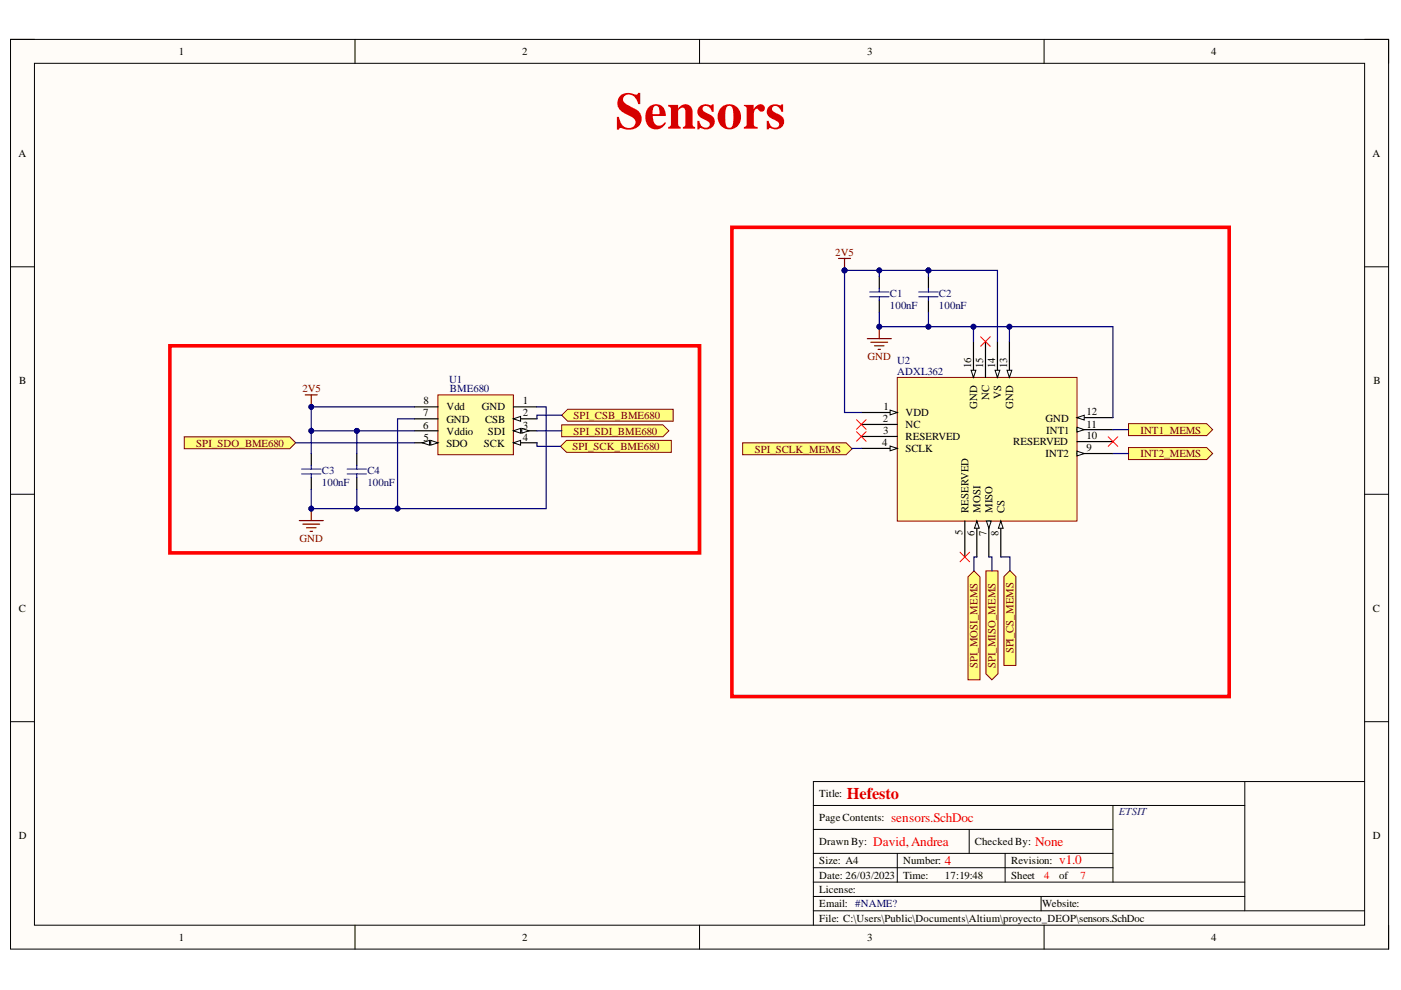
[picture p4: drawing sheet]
<svg xmlns="http://www.w3.org/2000/svg" width="297mm" height="210mm" viewBox="0 0 297 210" stroke-linecap="round" stroke-linejoin="round" font-family="sans-serif">
<defs><g id="words">
<text font-size="11" fill="#d50000" x="130.4" y="27.3">Sensors</text>
<text font-size="3.5" fill="#d50000" x="179.5" y="169.4">Hefesto</text>
<g font-size="2.8" fill="#d50000">
<text x="185.1" y="179.4">David,Andrea</text>
<text x="188.9" y="174.3">sensors.SchDoc</text>
<text x="219.5" y="179.4">None</text>
<text x="200.3" y="183.4">4</text>
<text x="224.5" y="183.2">v1.0</text>
</g>
<g font-size="2.3">
<text x="37.9" y="11.7">1</text>
<text x="110.7" y="11.7">2</text>
<text x="183.9" y="11.7">3</text>
<text x="256.8" y="11.7">4</text>
<text x="3.9" y="33.3">A</text>
<text x="291" y="33.3">A</text>
<text x="205.9" y="78" transform="rotate(-90 205.9 78)">16</text>
<text x="208.5" y="78" transform="rotate(-90 208.5 78)">15</text>
<text x="211" y="78" transform="rotate(-90 211 78)">14</text>
<text x="213.5" y="78" transform="rotate(-90 213.5 78)">13</text>
<text x="4.1" y="81.4">B</text>
<text x="291.2" y="81.4">B</text>
<text x="89.7" y="88.3">7</text>
<text x="89.8" y="85.7">8</text>
<text x="94.6" y="87">Vdd</text>
<text x="94.6" y="89.6">GND</text>
<text x="102.2" y="87">GND</text>
<text x="102.8" y="89.6">CSB</text>
<text x="110.9" y="88.3">2</text>
<text x="110.9" y="85.7">1</text>
<text x="187.2" y="89.6">2</text>
<text x="187.3" y="87">1</text>
<text x="192" y="88.3">VDD</text>
<text x="207.2" y="86.7" transform="rotate(-90 207.2 86.7)">GND</text>
<text x="209.7" y="84.9" transform="rotate(-90 209.7 84.9)">NC</text>
<text x="212.3" y="84.6" transform="rotate(-90 212.3 84.6)">VS</text>
<text x="214.8" y="86.7" transform="rotate(-90 214.8 86.7)">GND</text>
<text x="221.7" y="89.4">GND</text>
<text x="230.4" y="88">12</text>
<text x="89.7" y="90.9">6</text>
<text x="89.8" y="93.4">5</text>
<text x="94.6" y="92.2">Vddio</text>
<text x="94.6" y="94.7">SDO</text>
<text x="102.6" y="94.7">SCK</text>
<text x="103.4" y="92.2">SDI</text>
<text x="110.9" y="93.4">4</text>
<text x="110.9" y="90.9">3</text>
<text x="187.1" y="94.6">4</text>
<text x="187.2" y="92.1">3</text>
<text x="192" y="90.8">NC</text>
<text x="192" y="93.4">RESERVED</text>
<text x="192" y="95.9">SCLK</text>
<text x="214.8" y="94.5">RESERVED</text>
<text x="221.8" y="91.9">INT1</text>
<text x="230.4" y="95.7">9</text>
<text x="230.4" y="93.2">10</text>
<text x="230.4" y="90.6">11</text>
<text x="221.7" y="97">INT2</text>
<text x="204.1" y="113.5" transform="rotate(-90 204.1 113.5)">5</text>
<text x="205.3" y="108.7" transform="rotate(-90 205.3 108.7)">RESERVED</text>
<text x="206.6" y="113.5" transform="rotate(-90 206.6 113.5)">6</text>
<text x="207.9" y="108.7" transform="rotate(-90 207.9 108.7)">MOSI</text>
<text x="209.1" y="113.5" transform="rotate(-90 209.1 113.5)">7</text>
<text x="210.4" y="108.7" transform="rotate(-90 210.4 108.7)">MISO</text>
<text x="211.7" y="113.5" transform="rotate(-90 211.7 113.5)">8</text>
<text x="212.9" y="108.7" transform="rotate(-90 212.9 108.7)">CS</text>
<text x="4" y="129.7">C</text>
<text x="291.1" y="129.7">C</text>
<text x="173.7" y="169">Title:</text>
<text x="4" y="177.9">D</text>
<text x="173.7" y="179.2">Drawn By:</text>
<text x="173.7" y="174.1">Page Contents:</text>
<text x="206.7" y="179.2">Checked By:</text>
<text x="291.1" y="177.9">D</text>
<text x="173.7" y="183.2">Size: A4</text>
<text x="191.5" y="183.2">Number:</text>
<text x="214.4" y="183.2">Revision:</text>
<text x="173.7" y="186.3">Date: 26/03/2023</text>
<text x="173.7" y="189.3">License:</text>
<text x="191.5" y="186.3">Time:</text>
<text x="200.3" y="186.3">17:19:48</text>
<text x="214.4" y="186.3">Sheet</text>
<text x="224.5" y="186.3">of</text>
<text x="173.7" y="195.4">File: C:\Users\Public\Documents\Altium\proyecto_DEOP\sensors.SchDoc</text>
<text x="173.7" y="192.4">Email: #NAME?</text>
<text x="221" y="192.4">Website:</text>
<text x="37.9" y="199.5">1</text>
<text x="110.7" y="199.5">2</text>
<text x="183.9" y="199.5">3</text>
<text x="256.8" y="199.5">4</text>
</g>
<g font-size="2.3" fill="#800000">
<text x="177.1" y="54.3">2V5</text>
<text x="183.9" y="76.4">GND</text>
<text x="64.1" y="83.2">2V5</text>
<text x="121.6" y="88.9">SPI_CSB_BME680</text>
<text x="41.6" y="94.7">SPI_SDO_BME680</text>
<text x="121.4" y="95.5">SPI_SCK_BME680</text>
<text x="121.6" y="92.2">SPI_SDI_BME680</text>
<text x="160" y="96">SPI_SCLK_MEMS</text>
<text x="241.8" y="91.9">INT1_MEMS</text>
<text x="241.8" y="97">INT2_MEMS</text>
<text x="63.5" y="115">GND</text>
<text x="207.3" y="141.6" transform="rotate(-90 207.3 141.6)">SPI_MOSI_MEMS</text>
<text x="211.1" y="141.6" transform="rotate(-90 211.1 141.6)">SPI_MISO_MEMS</text>
<text x="214.9" y="138.5" transform="rotate(-90 214.9 138.5)">SPI_CS_MEMS</text>
</g>
<g font-size="2.3" fill="#000080">
<text x="188.7" y="65.5">100nF</text>
<text x="188.7" y="62.9">C1</text>
<text x="199.1" y="65.5">100nF</text>
<text x="199.1" y="62.9">C2</text>
<text x="190.2" y="77.1">U2</text>
<text x="95.2" y="81.2">U1</text>
<text x="95.4" y="83.2">BME680</text>
<text x="190.2" y="79.4">ADXL362</text>
<text x="68.2" y="100.5">C3</text>
<text x="77.9" y="100.5">C4</text>
<text x="68.2" y="103.1">100nF</text>
<text x="77.9" y="103.1">100nF</text>
</g>
<text font-size="2.3" fill="#1a237e" x="237.2" y="172.8">ETSIT</text>
<g font-size="2.3" fill="#d50000">
<text x="221.4" y="186.3">4</text>
<text x="229.1" y="186.3">7</text>
</g>
</g></defs>
<path d="M2.2 8.4h292.2v192.8h-292.2z" fill-rule="evenodd" fill="#fffcf8"/>
<path d="M2.2 8.4h292.2v192.8h-292.2z" fill="none" stroke="#000" stroke-width=".21"/>
<path d="M7.3 13.4h282v182.8h-282z" fill-rule="evenodd" fill="#fffcf8"/>
<g fill="none" stroke="#000" stroke-width=".21">
<path d="M2.2 8.3h5.1M7.3 13.4h282v182.8h-282zM75.3 8.3v5.1M148.3 8.3v5.1M221.4 8.4v5M289.3 8.4h5.1v5M2.2 56.6h5.1M289.3 56.6h5.1M2.2 104.8h5.1M289.3 104.8h5.1M2.2 153h5.1M289.3 153h5.1"/>
<path d="M172.4 175.9h63.6M172.4 170.8h91.5M205.5 175.9v5M236 170.8v16.2M263.9 165.7v27.4M289.3 165.7h-116.9v30.5M75.3 196.2v5M148.3 196.2v5M172.4 180.9h63.6M172.4 187h91.5M172.4 184h63.6M172.4 190.1h91.5"/>
<path d="M172.4 193.1h116.9M190.2 180.9v6.1M213.1 180.9v6.1M220.7 190.1v3M221.4 196.2v5M294.4 196.2v5"/>
</g>
<path d="M118.8 94.6l1.3-1.2h22.2v2.5h-22.2z" fill-rule="evenodd" fill="#ffff80"/>
<path d="M118.8 94.6l1.3-1.2h22.2v2.5h-22.2z" fill="none" stroke="#800000" stroke-width=".21"/>
<path d="M119.1 90.1h21.4l1.3 1.2-1.3 1.3h-21.4z" fill-rule="evenodd" fill="#ffff80"/>
<path d="M119.1 90.1h21.4l1.3 1.2-1.3 1.3h-21.4z" fill="none" stroke="#800000" stroke-width=".21"/>
<path d="M39.1 92.6h22.3l1.3 1.3-1.3 1.2h-22.3z" fill-rule="evenodd" fill="#ffff80"/>
<path d="M39.1 92.6h22.3l1.3 1.3-1.3 1.2h-22.3z" fill="none" stroke="#800000" stroke-width=".21"/>
<path d="M119.1 88l1.3-1.2h22.3v2.5h-22.3z" fill-rule="evenodd" fill="#ffff80"/>
<path d="M119.1 88l1.3-1.2h22.3v2.5h-22.3z" fill="none" stroke="#800000" stroke-width=".21"/>
<path d="M157.5 93.9h21.9l1.3 1.2-1.3 1.3h-21.9z" fill-rule="evenodd" fill="#ffff80"/>
<path d="M157.5 93.9h21.9l1.3 1.2-1.3 1.3h-21.9z" fill="none" stroke="#800000" stroke-width=".21"/>
<path d="M209 121h2.6v21.9l-1.3 1.2-1.3-1.2z" fill-rule="evenodd" fill="#ffff80"/>
<path d="M209 121h2.6v21.9l-1.3 1.2-1.3-1.2z" fill="none" stroke="#800000" stroke-width=".21"/>
<path d="M205.2 122.3l1.3-1.3 1.3 1.3v21.8h-2.6z" fill-rule="evenodd" fill="#ffff80"/>
<path d="M205.2 122.3l1.3-1.3 1.3 1.3v21.8h-2.6z" fill="none" stroke="#800000" stroke-width=".21"/>
<path d="M212.9 122.2l1.2-1.2 1.3 1.2v18.9h-2.5z" fill-rule="evenodd" fill="#ffff80"/>
<path d="M212.9 122.2l1.2-1.2 1.3 1.2v18.9h-2.5z" fill="none" stroke="#800000" stroke-width=".21"/>
<path d="M239.3 89.8h16.5l1.3 1.3-1.3 1.3h-16.5z" fill-rule="evenodd" fill="#ffff80"/>
<path d="M239.3 89.8h16.5l1.3 1.3-1.3 1.3h-16.5z" fill="none" stroke="#800000" stroke-width=".21"/>
<path d="M239.3 94.9h16.5l1.3 1.3-1.3 1.2h-16.5z" fill-rule="evenodd" fill="#ffff80"/>
<path d="M239.3 94.9h16.5l1.3 1.3-1.3 1.2h-16.5z" fill="none" stroke="#800000" stroke-width=".21"/>
<path d="M92.8 83.7h16.1v12.7h-16.1z" fill-rule="evenodd" fill="#ffffb0"/>
<path d="M92.8 83.7h16.1v12.7h-16.1z" fill="none" stroke="#800000" stroke-width=".21"/>
<path d="M108.9 93.9h5" fill="none" stroke="#000" stroke-width=".25"/>
<path d="M108.9 93.9l1.5-.5v1z" fill="#f8fcff"/>
<path d="M108.9 93.9l1.5-.5v1z" fill="none" stroke="#000" stroke-width=".21"/>
<path d="M108.9 91.3h5" fill="none" stroke="#000" stroke-width=".25"/>
<path d="M108.9 91.3l1.5-.5v1z" fill="#f8fcff"/>
<path d="M108.9 91.3l1.5-.5v1z" fill="none" stroke="#000" stroke-width=".21"/>
<path d="M110.6 90.8l1.6 .5-1.6 .5z" fill="#f8fcff"/>
<path d="M110.6 90.8l1.6 .5-1.6 .5z" fill="none" stroke="#000" stroke-width=".21"/>
<path d="M108.9 88.8h5" fill="none" stroke="#000" stroke-width=".25"/>
<path d="M108.9 88.8l1.5-.5v1z" fill="#f8fcff"/>
<path d="M108.9 88.8l1.5-.5v1z" fill="none" stroke="#000" stroke-width=".21"/>
<path d="M87.8 86.3h5M87.8 88.8h5M87.8 91.3h5M87.8 93.9h5M108.9 86.3h5" fill="none" stroke="#000" stroke-width=".25"/>
<path d="M91.3 93.4l1.5 .5-1.5 .5z" fill="#f8fcff"/>
<path d="M91.3 93.4l1.5 .5-1.5 .5z" fill="none" stroke="#000" stroke-width=".21"/>
<path d="M89.5 93.9l1.6-.5v1z" fill="#f8fcff"/>
<path d="M89.5 93.9l1.6-.5v1z" fill="none" stroke="#000" stroke-width=".21"/>
<path d="M190.2 80h38.2v30.5h-38.2z" fill-rule="evenodd" fill="#ffffb0"/>
<path d="M190.2 80h38.2v30.5h-38.2z" fill="none" stroke="#800000" stroke-width=".21"/>
<path d="M182.6 87.5h7.6" fill="none" stroke="#000" stroke-width=".25"/>
<path d="M188.7 87l1.5 .5-1.5 .5z" fill="#f8fcff"/>
<path d="M188.7 87l1.5 .5-1.5 .5z" fill="none" stroke="#000" stroke-width=".21"/>
<path d="M182.6 90h7.6M182.6 92.5h7.6M182.6 95.1h7.6" fill="none" stroke="#000" stroke-width=".25"/>
<path d="M188.7 94.6l1.5 .5-1.5 .5z" fill="#f8fcff"/>
<path d="M188.7 94.6l1.5 .5-1.5 .5z" fill="none" stroke="#000" stroke-width=".21"/>
<path d="M204.6 110.5v7.6M207.1 110.5v7.6" fill="none" stroke="#000" stroke-width=".25"/>
<path d="M207.1 110.5l.5 1.5h-1z" fill="#f8fcff"/>
<path d="M207.1 110.5l.5 1.5h-1z" fill="none" stroke="#000" stroke-width=".21"/>
<path d="M209.6 110.5v7.6" fill="none" stroke="#000" stroke-width=".25"/>
<path d="M209.1 110.5h1.1l-.6 1.5z" fill="#f8fcff"/>
<path d="M209.1 110.5h1.1l-.6 1.5z" fill="none" stroke="#000" stroke-width=".21"/>
<path d="M212.2 110.5v7.6" fill="none" stroke="#000" stroke-width=".25"/>
<path d="M212.2 110.5l.5 1.5h-1z" fill="#f8fcff"/>
<path d="M212.2 110.5l.5 1.5h-1z" fill="none" stroke="#000" stroke-width=".21"/>
<path d="M228.4 96.2h7.6" fill="none" stroke="#000" stroke-width=".25"/>
<path d="M228.4 95.7l1.5 .5-1.5 .5z" fill="#f8fcff"/>
<path d="M228.4 95.7l1.5 .5-1.5 .5z" fill="none" stroke="#000" stroke-width=".21"/>
<path d="M228.4 93.6h7.6M228.4 91.1h7.6" fill="none" stroke="#000" stroke-width=".25"/>
<path d="M228.4 90.6l1.5 .5-1.5 .5z" fill="#f8fcff"/>
<path d="M228.4 90.6l1.5 .5-1.5 .5z" fill="none" stroke="#000" stroke-width=".21"/>
<path d="M228.4 88.5h7.6" fill="none" stroke="#000" stroke-width=".25"/>
<path d="M228.4 88.5l1.5-.5v1.1z" fill="#f8fcff"/>
<path d="M228.4 88.5l1.5-.5v1.1z" fill="none" stroke="#000" stroke-width=".21"/>
<path d="M214 72.4v7.6" fill="none" stroke="#000" stroke-width=".25"/>
<path d="M213.5 78.5h1l-.5 1.5z" fill="#f8fcff"/>
<path d="M213.5 78.5h1l-.5 1.5z" fill="none" stroke="#000" stroke-width=".21"/>
<path d="M211.5 72.4v7.6" fill="none" stroke="#000" stroke-width=".25"/>
<path d="M211 78.5h1l-.5 1.5z" fill="#f8fcff"/>
<path d="M211 78.5h1l-.5 1.5z" fill="none" stroke="#000" stroke-width=".21"/>
<path d="M206.4 72.4v7.6M208.9 72.4v7.6" fill="none" stroke="#000" stroke-width=".25"/>
<path d="M205.9 78.5h1l-.5 1.5z" fill="#f8fcff"/>
<path d="M205.9 78.5h1l-.5 1.5z" fill="none" stroke="#000" stroke-width=".21"/>
<path d="M36 73.3h112.3v43.9h-112.3z" fill="none" stroke="#f00" stroke-width=".76"/>
<path d="M64.7 83.7h2.6M66 83.7v2.6" fill="none" stroke="#800000" stroke-width=".25"/>
<circle cx="66" cy="86.3" r=".51" fill="#000080"/>
<circle cx="66" cy="86.3" r=".51" fill="none" stroke="#000080" stroke-width=".21"/>
<path d="M177.8 54.8h2.5M179.1 54.8v2.5" fill="none" stroke="#800000" stroke-width=".25"/>
<circle cx="179.1" cy="57.3" r=".51" fill="#000080"/>
<circle cx="179.1" cy="57.3" r=".51" fill="none" stroke="#000080" stroke-width=".21"/>
<path d="M207.9 71.4l2.1 2M210 71.4l-2.1 2M181.6 89l2 2M181.6 91.5l2 2.1M183.6 89l-2 2M183.6 91.5l-2 2.1M235 92.6l2 2M237 92.6l-2 2M203.6 117.1l2 2M205.6 117.1l-2 2" fill="none" stroke="#f00" stroke-width=".21"/>
<path d="M155.2 48.2h105.4v99.5h-105.4z" fill="none" stroke="#f00" stroke-width=".76"/>
<path d="M186.4 58.6v2.5M196.8 58.6v2.5M186.4 63.7v2.5M196.8 63.7v2.5M66 96.2v2.5M75.6 96.2v2.5M66 101.2v2.6M75.6 101.2v2.6" fill="none" stroke="#000" stroke-width=".25"/>
<g fill="none" stroke="#00f" stroke-width=".25">
<path d="M184.4 61.9h4.1M184.4 62.9h4.1M186.4 61.1v.8M186.4 62.9v.8M194.8 61.9h4.1M194.8 62.9h4.1M196.8 61.1v.8M196.8 62.9v.8M64 99.5h4M66 98.7v.8M73.6 99.5h4.1M75.6 98.7v.8"/>
<path d="M64 100.5h4M66 100.5v.7M73.6 100.5h4.1M75.6 100.5v.7"/>
</g>
<path d="M63.5 110.4h5M64.2 111.1h3.6M65 111.9h2M65.7 112.7h.6M66 107.8v2.6" fill="none" stroke="#800000" stroke-width=".25"/>
<circle cx="66" cy="107.8" r=".51" fill="#000080"/>
<circle cx="66" cy="107.8" r=".51" fill="none" stroke="#000080" stroke-width=".21"/>
<path d="M183.9 71.8h5.1M184.6 72.6h3.6M185.4 73.3h2M186.2 74.1h.5M186.4 69.3v2.5" fill="none" stroke="#800000" stroke-width=".25"/>
<circle cx="186.4" cy="69.3" r=".51" fill="#000080"/>
<circle cx="186.4" cy="69.3" r=".51" fill="none" stroke="#000080" stroke-width=".21"/>
<path d="M62.7 93.9h25.1M66 91.3v4.9" fill="none" stroke="#000080" stroke-width=".25"/>
<circle cx="66" cy="91.3" r=".51" fill="#000080"/>
<circle cx="66" cy="91.3" r=".51" fill="none" stroke="#000080" stroke-width=".21"/>
<path d="M186.4 57.3v1.3M236 91.1h3.3M236 96.2h3.3" fill="none" stroke="#000080" stroke-width=".25"/>
<circle cx="186.4" cy="57.3" r=".51" fill="#000080"/>
<circle cx="186.4" cy="57.3" r=".51" fill="none" stroke="#000080" stroke-width=".21"/>
<path d="M196.8 57.3v1.3" fill="none" stroke="#000080" stroke-width=".25"/>
<circle cx="196.8" cy="57.3" r=".51" fill="#000080"/>
<circle cx="196.8" cy="57.3" r=".51" fill="none" stroke="#000080" stroke-width=".21"/>
<path d="M196.8 66.2v3.1" fill="none" stroke="#000080" stroke-width=".25"/>
<circle cx="196.8" cy="69.3" r=".51" fill="#000080"/>
<circle cx="196.8" cy="69.3" r=".51" fill="none" stroke="#000080" stroke-width=".21"/>
<path d="M66 103.8v4h18.3" fill="none" stroke="#000080" stroke-width=".25"/>
<circle cx="66" cy="107.8" r=".51" fill="#000080"/>
<circle cx="66" cy="107.8" r=".51" fill="none" stroke="#000080" stroke-width=".21"/>
<circle cx="75.7" cy="107.8" r=".51" fill="#000080"/>
<circle cx="75.7" cy="107.8" r=".51" fill="none" stroke="#000080" stroke-width=".21"/>
<circle cx="84.3" cy="107.8" r=".51" fill="#000080"/>
<circle cx="84.3" cy="107.8" r=".51" fill="none" stroke="#000080" stroke-width=".21"/>
<path d="M87.8 86.3h-21.8v5h21.8" fill="none" stroke="#000080" stroke-width=".25"/>
<circle cx="66" cy="86.3" r=".51" fill="#000080"/>
<circle cx="66" cy="86.3" r=".51" fill="none" stroke="#000080" stroke-width=".21"/>
<circle cx="66" cy="91.3" r=".51" fill="#000080"/>
<circle cx="66" cy="91.3" r=".51" fill="none" stroke="#000080" stroke-width=".21"/>
<circle cx="75.6" cy="91.3" r=".51" fill="#000080"/>
<circle cx="75.6" cy="91.3" r=".51" fill="none" stroke="#000080" stroke-width=".21"/>
<path d="M75.6 103.8v4" fill="none" stroke="#000080" stroke-width=".25"/>
<circle cx="75.7" cy="107.8" r=".51" fill="#000080"/>
<circle cx="75.7" cy="107.8" r=".51" fill="none" stroke="#000080" stroke-width=".21"/>
<path d="M75.6 91.3v4.9" fill="none" stroke="#000080" stroke-width=".25"/>
<circle cx="75.6" cy="91.3" r=".51" fill="#000080"/>
<circle cx="75.6" cy="91.3" r=".51" fill="none" stroke="#000080" stroke-width=".21"/>
<path d="M113.9 86.3h1.9v21.5h-31.5v-19h3.5M113.9 91.3h5.2" fill="none" stroke="#000080" stroke-width=".25"/>
<circle cx="84.3" cy="107.8" r=".51" fill="#000080"/>
<circle cx="84.3" cy="107.8" r=".51" fill="none" stroke="#000080" stroke-width=".21"/>
<path d="M179.1 57.3h17.7" fill="none" stroke="#000080" stroke-width=".25"/>
<circle cx="179.1" cy="57.3" r=".51" fill="#000080"/>
<circle cx="179.1" cy="57.3" r=".51" fill="none" stroke="#000080" stroke-width=".21"/>
<circle cx="186.4" cy="57.3" r=".51" fill="#000080"/>
<circle cx="186.4" cy="57.3" r=".51" fill="none" stroke="#000080" stroke-width=".21"/>
<circle cx="196.8" cy="57.3" r=".51" fill="#000080"/>
<circle cx="196.8" cy="57.3" r=".51" fill="none" stroke="#000080" stroke-width=".21"/>
<path d="M196.8 57.3h14.7v15.1" fill="none" stroke="#000080" stroke-width=".25"/>
<circle cx="196.8" cy="57.3" r=".51" fill="#000080"/>
<circle cx="196.8" cy="57.3" r=".51" fill="none" stroke="#000080" stroke-width=".21"/>
<path d="M186.4 66.2v3.1h20" fill="none" stroke="#000080" stroke-width=".25"/>
<circle cx="206.4" cy="69.3" r=".51" fill="#000080"/>
<circle cx="206.4" cy="69.3" r=".51" fill="none" stroke="#000080" stroke-width=".21"/>
<circle cx="196.8" cy="69.3" r=".51" fill="#000080"/>
<circle cx="196.8" cy="69.3" r=".51" fill="none" stroke="#000080" stroke-width=".21"/>
<circle cx="186.4" cy="69.3" r=".51" fill="#000080"/>
<circle cx="186.4" cy="69.3" r=".51" fill="none" stroke="#000080" stroke-width=".21"/>
<path d="M179.1 57.3v30.2h3.5" fill="none" stroke="#000080" stroke-width=".25"/>
<circle cx="179.1" cy="57.3" r=".51" fill="#000080"/>
<circle cx="179.1" cy="57.3" r=".51" fill="none" stroke="#000080" stroke-width=".21"/>
<path d="M214 69.3h-7.6v3.1M113.9 93.9v.7h4.9M119.1 88h-5.2v.8M182.6 95.1h-1.9M207.1 118.1h-.6v2.9M209.6 118.1h.7v2.9" fill="none" stroke="#000080" stroke-width=".25"/>
<circle cx="206.4" cy="69.3" r=".51" fill="#000080"/>
<circle cx="206.4" cy="69.3" r=".51" fill="none" stroke="#000080" stroke-width=".21"/>
<circle cx="214" cy="69.3" r=".51" fill="#000080"/>
<circle cx="214" cy="69.3" r=".51" fill="none" stroke="#000080" stroke-width=".21"/>
<path d="M214 72.4v-3.1h22v19.2" fill="none" stroke="#000080" stroke-width=".25"/>
<circle cx="214" cy="69.3" r=".51" fill="#000080"/>
<circle cx="214" cy="69.3" r=".51" fill="none" stroke="#000080" stroke-width=".21"/>
<path d="M212.2 118.1h1.9v2.9" fill="none" stroke="#000080" stroke-width=".25"/>
<use href="#words"/>
</svg>
